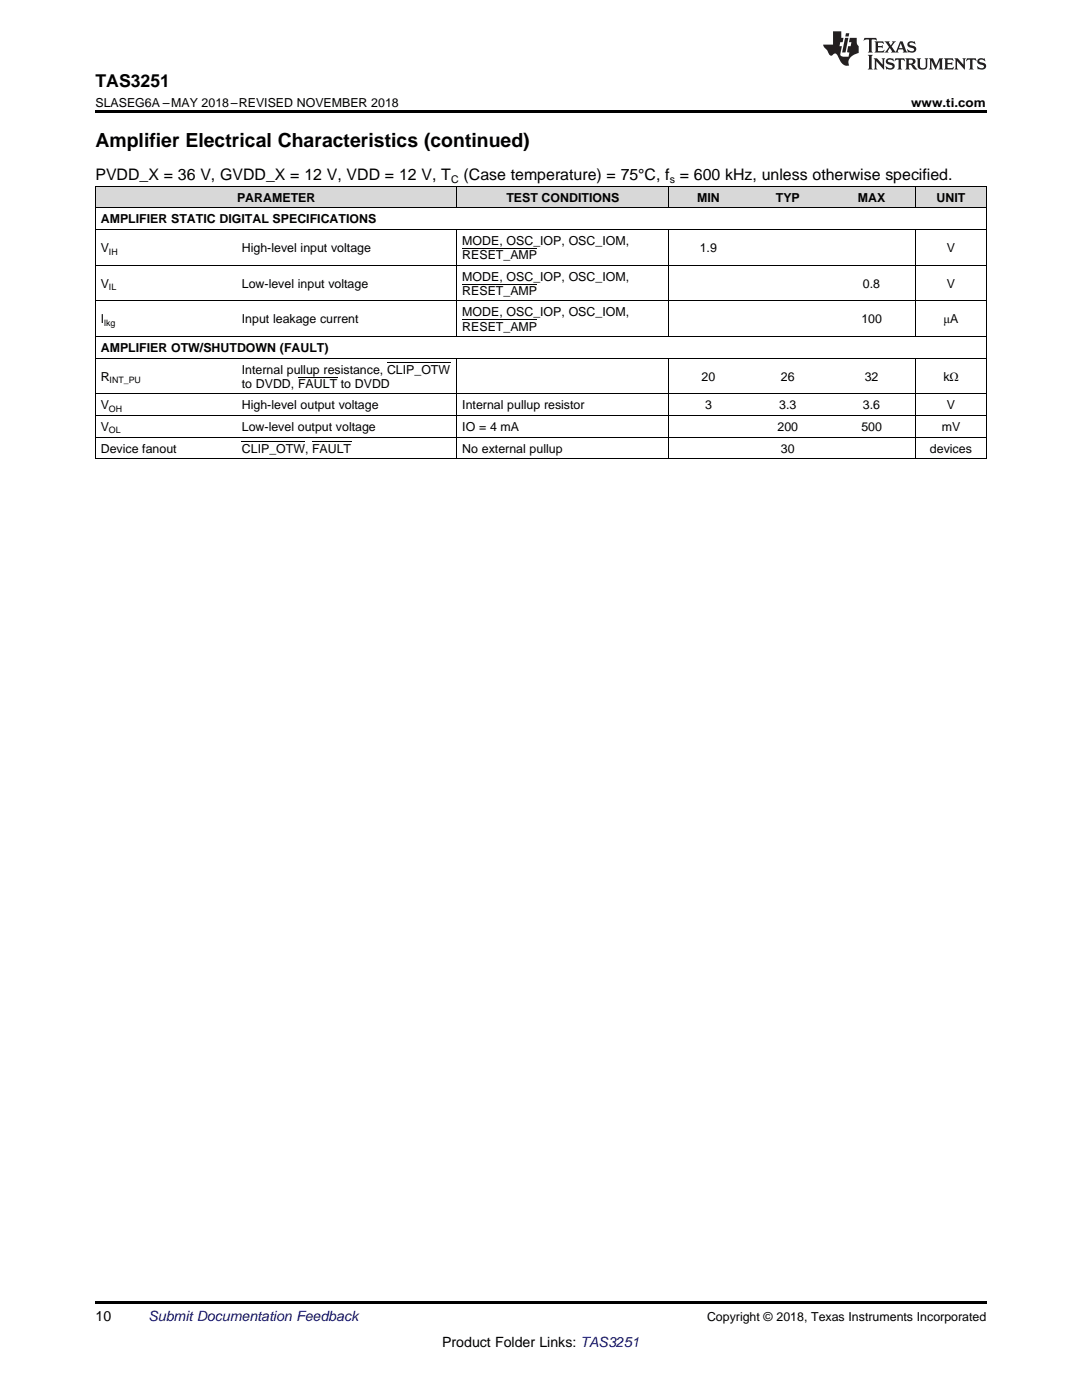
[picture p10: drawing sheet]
<svg xmlns="http://www.w3.org/2000/svg" width="216mm" height="279mm" viewBox="0 0 216 279" stroke-linecap="round" stroke-linejoin="round" font-family="sans-serif">
<defs><g id="words">
<text font-size="3.9" x="19" y="29.3">Amplifier Electrical Characteristics (continued)</text>
<text font-size="3.5" x="19" y="17.3">TAS3251</text>
<g font-size="3.2">
<text x="19" y="36">PVDD_X = 36 V, GVDD_X = 12 V, VDD = 12 V, T</text>
<text x="92.5" y="36">(Case temperature) = 75°C, f = 600 kHz, unless otherwise specified.</text>
</g>
<g font-size="2.8">
<text x="19" y="263.6">10</text>
<text x="88.2" y="268.9">Product Folder Links: TAS3251</text>
</g>
<text font-size="2.8" fill="#0000c8" x="29.6" y="263.6">Submit Documentation Feedback</text>
<g font-size="2.5">
<text x="19" y="21.4">SLASEG6A –MAY 2018–REVISED NOVEMBER 2018</text>
<text x="181.8" y="21.4">www.ti.com</text>
<text x="47.3" y="40.3">PARAMETER</text>
<text x="101" y="40.3">TEST CONDITIONS</text>
<text x="139.1" y="40.3">MIN</text>
<text x="154.8" y="40.3">TYP</text>
<text x="171.2" y="40.3">MAX</text>
<text x="186.9" y="40.3">UNIT</text>
<text x="20.1" y="44.6">AMPLIFIER STATIC DIGITAL SPECIFICATIONS</text>
<text x="20.1" y="50.3">V</text>
<text x="48.3" y="50.3">High-level input voltage</text>
<text x="92.3" y="48.9">MODE, OSC_IOP, OSC_IOM,</text>
<text x="92.3" y="51.7">RESET_AMP</text>
<text x="139.6" y="50.3">1.9</text>
<text x="188.9" y="50.3">V</text>
<text x="20.1" y="57.4">V</text>
<text x="48.3" y="57.4">Low-level input voltage</text>
<text x="92.3" y="56">MODE, OSC_IOP, OSC_IOM,</text>
<text x="92.3" y="58.8">RESET_AMP</text>
<text x="172.2" y="57.4">0.8</text>
<text x="188.9" y="57.4">V</text>
<text x="20.1" y="64.6">I</text>
<text x="48.3" y="64.6">Input leakage current</text>
<text x="92.3" y="63.1">MODE, OSC_IOP, OSC_IOM,</text>
<text x="92.3" y="66">RESET_AMP</text>
<text x="171.9" y="64.6">100</text>
<text x="188.3" y="64.6">μA</text>
<text x="20.1" y="70.3">AMPLIFIER OTW/SHUTDOWN (FAULT)</text>
<text x="20.1" y="76">R</text>
<text x="48.3" y="74.6">Internal pullup resistance, CLIP_OTW</text>
<text x="48.3" y="77.4">to DVDD, FAULT to DVDD</text>
<text x="140" y="76">20</text>
<text x="155.8" y="76">26</text>
<text x="172.5" y="76">32</text>
<text x="188.2" y="76">kΩ</text>
<text x="20.1" y="81.7">V</text>
<text x="48.3" y="81.7">High-level output voltage</text>
<text x="92.3" y="81.7">Internal pullup resistor</text>
<text x="140.7" y="81.7">3</text>
<text x="155.5" y="81.7">3.3</text>
<text x="172.2" y="81.7">3.6</text>
<text x="188.9" y="81.7">V</text>
<text x="20.1" y="86">V</text>
<text x="48.3" y="86">Low-level output voltage</text>
<text x="92.3" y="86">IO = 4 mA</text>
<text x="155.2" y="86">200</text>
<text x="171.9" y="86">500</text>
<text x="187.9" y="86">mV</text>
<text x="20.1" y="90.3">Device fanout</text>
<text x="48.3" y="90.3">CLIP_OTW, FAULT</text>
<text x="92.3" y="90.3">No external pullup</text>
<text x="155.8" y="90.3">30</text>
<text x="185.6" y="90.3">devices</text>
<text x="141.1" y="263.6">Copyright © 2018, Texas Instruments Incorporated</text>
</g>
<g font-size="2.1">
<text x="90" y="36.6">C</text>
<text x="133.6" y="36.6">s</text>
</g>
<g font-size="1.8">
<text x="21.7" y="50.8">IH</text>
<text x="21.7" y="57.9">IL</text>
<text x="20.8" y="65.1">lkg</text>
<text x="21.9" y="76.5">INT_PU</text>
<text x="21.7" y="82.2">OH</text>
<text x="21.7" y="86.5">OL</text>
</g>
</g></defs>
<g fill="#d8d8d8">
<path d="M19 37.3h28.2v4.3h-28.2z"/>
<path d="M47.2 37.3h44v4.3h-44z"/>
<path d="M91.2 37.3h42.3v4.3h-42.3z"/>
<path d="M133.5 37.3h15.8v4.3h-15.8z"/>
<path d="M149.3 37.3h15.8v4.3h-15.8z"/>
<path d="M165.1 37.3h17.6v4.3h-17.6z"/>
<path d="M182.7 37.3h14.1v4.3h-14.1z"/>
</g>
<path d="M19 22h177.8v.5h-177.8zM19 259.7h177.8v.5h-177.8z" fill="#000"/>
<g fill="none" stroke="#000" stroke-width=".2">
<path d="M19 37.2h177.8M19.1 37.2v54.4M91.1 37.2v4.4M133.4 37.2v4.4M182.7 37.2v4.4M196.8 37.2v54.4M19 52.9h177.8M19 45.8h177.8M19 41.5h177.8M91.1 45.9v21.3M133.4 45.9v21.3M182.7 45.9v21.3"/>
<path d="M19 78.6h177.8M19 71.5h177.8M19 67.2h177.8M19 60.1h177.8M91.1 71.5v20.1M133.4 71.5v20.1M182.7 71.5v20.1M19 91.5h177.8M19 87.2h177.8M19 82.9h177.8"/>
</g>
<g fill="#231f20">
<path d="M172.5 7.6l-.1 .5 .4-.2h.6v.1v2.1l-.2 .4h.9l-.2-.4v-2.1l.1-.1h.5l.5 .2-.2-.5zM174.5 8.3l.2 .3v1.5l-.2 .4h1.8l.2-.6a1.04 1.04 0 0 1-1.3 .2v-.7h.6l.3 .2v-.6l-.3 .2h-.6v-.6l.8-.1 .4 .3-.2-.5zM176.5 8.3l.9 1.1-.9 1.1h.8l-.2-.2 .4-.7 .5 .7-.2 .2h1.5l-.2-.2 .2-.4h.9l.1 .4-.2 .2h1l-.3-.3-.7-1.9h-.5l-.9 2-.8-1 .9-1h-.8l.1 .3-.4 .5-.3-.6 .1-.2zM179.7 8.6l.4 1h-.7zM181.3 8.4a.63 .63 0 0 0-.2 .7 .63 .63 0 0 0 .6 .4l.6 .2 .1 .2a.75 .75 0 0 1-.7 .4 .75 .75 0 0 1-.6-.5l.1 .7 .1-.1a1.11 1.11 0 0 0 1.5-.6 1.13 1.13 0 0 0-1.2-.8l-.1-.4a1.04 1.04 0 0 1 1.2 .2l-.2-.5-.2 .1-.4-.2zM173.2 10.9l.2 .4v2.2l-.2 .4h1l-.3-.4v-2.2l.3-.4zM174.3 11.6l.3 .4v1.5l-.3 .4h.8l-.2-.4v-1.3l1.5 1.7v-1.9l.2-.4h-.7l.2 .4v.9l-1.1-1.3zM177 11.8a.62 .62 0 0 0-.2 .7 .62 .62 0 0 0 .6 .4l.6 .1 .1 .3a.76 .76 0 0 1-.7 .3 .76 .76 0 0 1-.7-.4l.2 .7 .1-.1a1.11 1.11 0 0 0 1.5-.6 1.13 1.13 0 0 0-1.2-.8l-.1-.4a1.04 1.04 0 0 1 1.2 .2l-.2-.6-.2 .1-.5-.1zM178.7 11.6l-.2 .6a.61 .61 0 0 1 .8-.3v1.6l-.2 .4h.9l-.2-.4v-1.6a.63 .63 0 0 1 .7 .3l-.1-.6zM180.6 11.6l.3 .4v1.5l-.3 .4h1l-.2-.2-.1-.8 .6 .2a.76 .76 0 0 0 1.2 .7l-1-1a.58 .58 0 0 0 .6-.5 .58 .58 0 0 0-.5-.6zM181.4 11.9h.1a.45 .45 0 0 1 .5 .1 .45 .45 0 0 1 .1 .5l-.8 .2zM182.9 11.6l.2 .2a2.17 2.17 0 0 0 .3 1.9 .99 .99 0 0 0 1.6-.6v-1.1l.2-.4h-.7l.2 .2a1.92 1.92 0 0 1-.2 1.8 .6 .6 0 0 1-.9-.5v-1.1l.2-.4zM185.4 11.6l.2 .4v1.5l-.2 .4h.7l-.2-.4v-1.4l.8 1.8 .8-1.8v1.4l-.2 .4h.9l-.2-.4v-1.5l.2-.4h-.8l-.6 1.5-.6-1.5zM188.4 11.6l.2 .4v1.5l-.2 .4h1.8l.1-.6a1.04 1.04 0 0 1-1.2 .1v-.6h.5l.4 .2v-.6l-.4 .2h-.5v-.7h.8l.3 .3-.1-.6zM190.5 11.6l.2 .4v1.5l-.2 .4h.7l-.2-.4v-1.3l1.5 1.7v-1.9l.2-.4h-.7l.2 .4v.9l-1.1-1.3zM192.9 11.6l-.1 .6a.61 .61 0 0 1 .7-.3l.1 1.6-.3 .4h1l-.3-.4 .1-1.6a.63 .63 0 0 1 .7 .3l-.1-.6zM195.2 11.8a.62 .62 0 0 0-.2 .7 .62 .62 0 0 0 .6 .4l.6 .1 .1 .3a.76 .76 0 0 1-.7 .3 .76 .76 0 0 1-.6-.4l.1 .7 .1-.1a1.11 1.11 0 0 0 1.6-.6 1.13 1.13 0 0 0-1.3-.8l-.1-.4a1.04 1.04 0 0 1 1.2 .2l-.1-.6-.2 .1-.5-.1z"/>
<path d="M166.2 6.3v2.6h-1.9v.4l.8 .9a.91 .91 0 0 0 1 .8 .56 .56 0 0 1 .5-.3 .56 .56 0 0 1 .5 .3l.4 .8a1.53 1.53 0 0 0 1.9 1.2 1.54 1.54 0 0 1 1-2.1l.9-.3v-1.4a1.52 1.52 0 0 1-.4-1.6h-1.3l-.2 .8h.5l-.2 .8h-.5l-.1 1v.2l.4 .1-.2 .8a1.93 1.93 0 0 1-1.6-.3l.3-1.8h-.5l.2-.8h.4l.2-.8h-.4v-1.3zM168.6 7.6l-.6 2.9h.7l.6-2.9zM168.8 6.6l-.1 .7h.6l.2-.7z"/>
</g>
<path d="M92.3 56.7h14.9M92.3 49.6h14.9M59.5 75.2h7.8M77.2 72.4h12.6M92.3 63.8h14.9M48.3 88.2h12.6M62.3 88.2h7.8" fill="none" stroke="#000" stroke-width=".2"/>
<use href="#words"/>
</svg>
